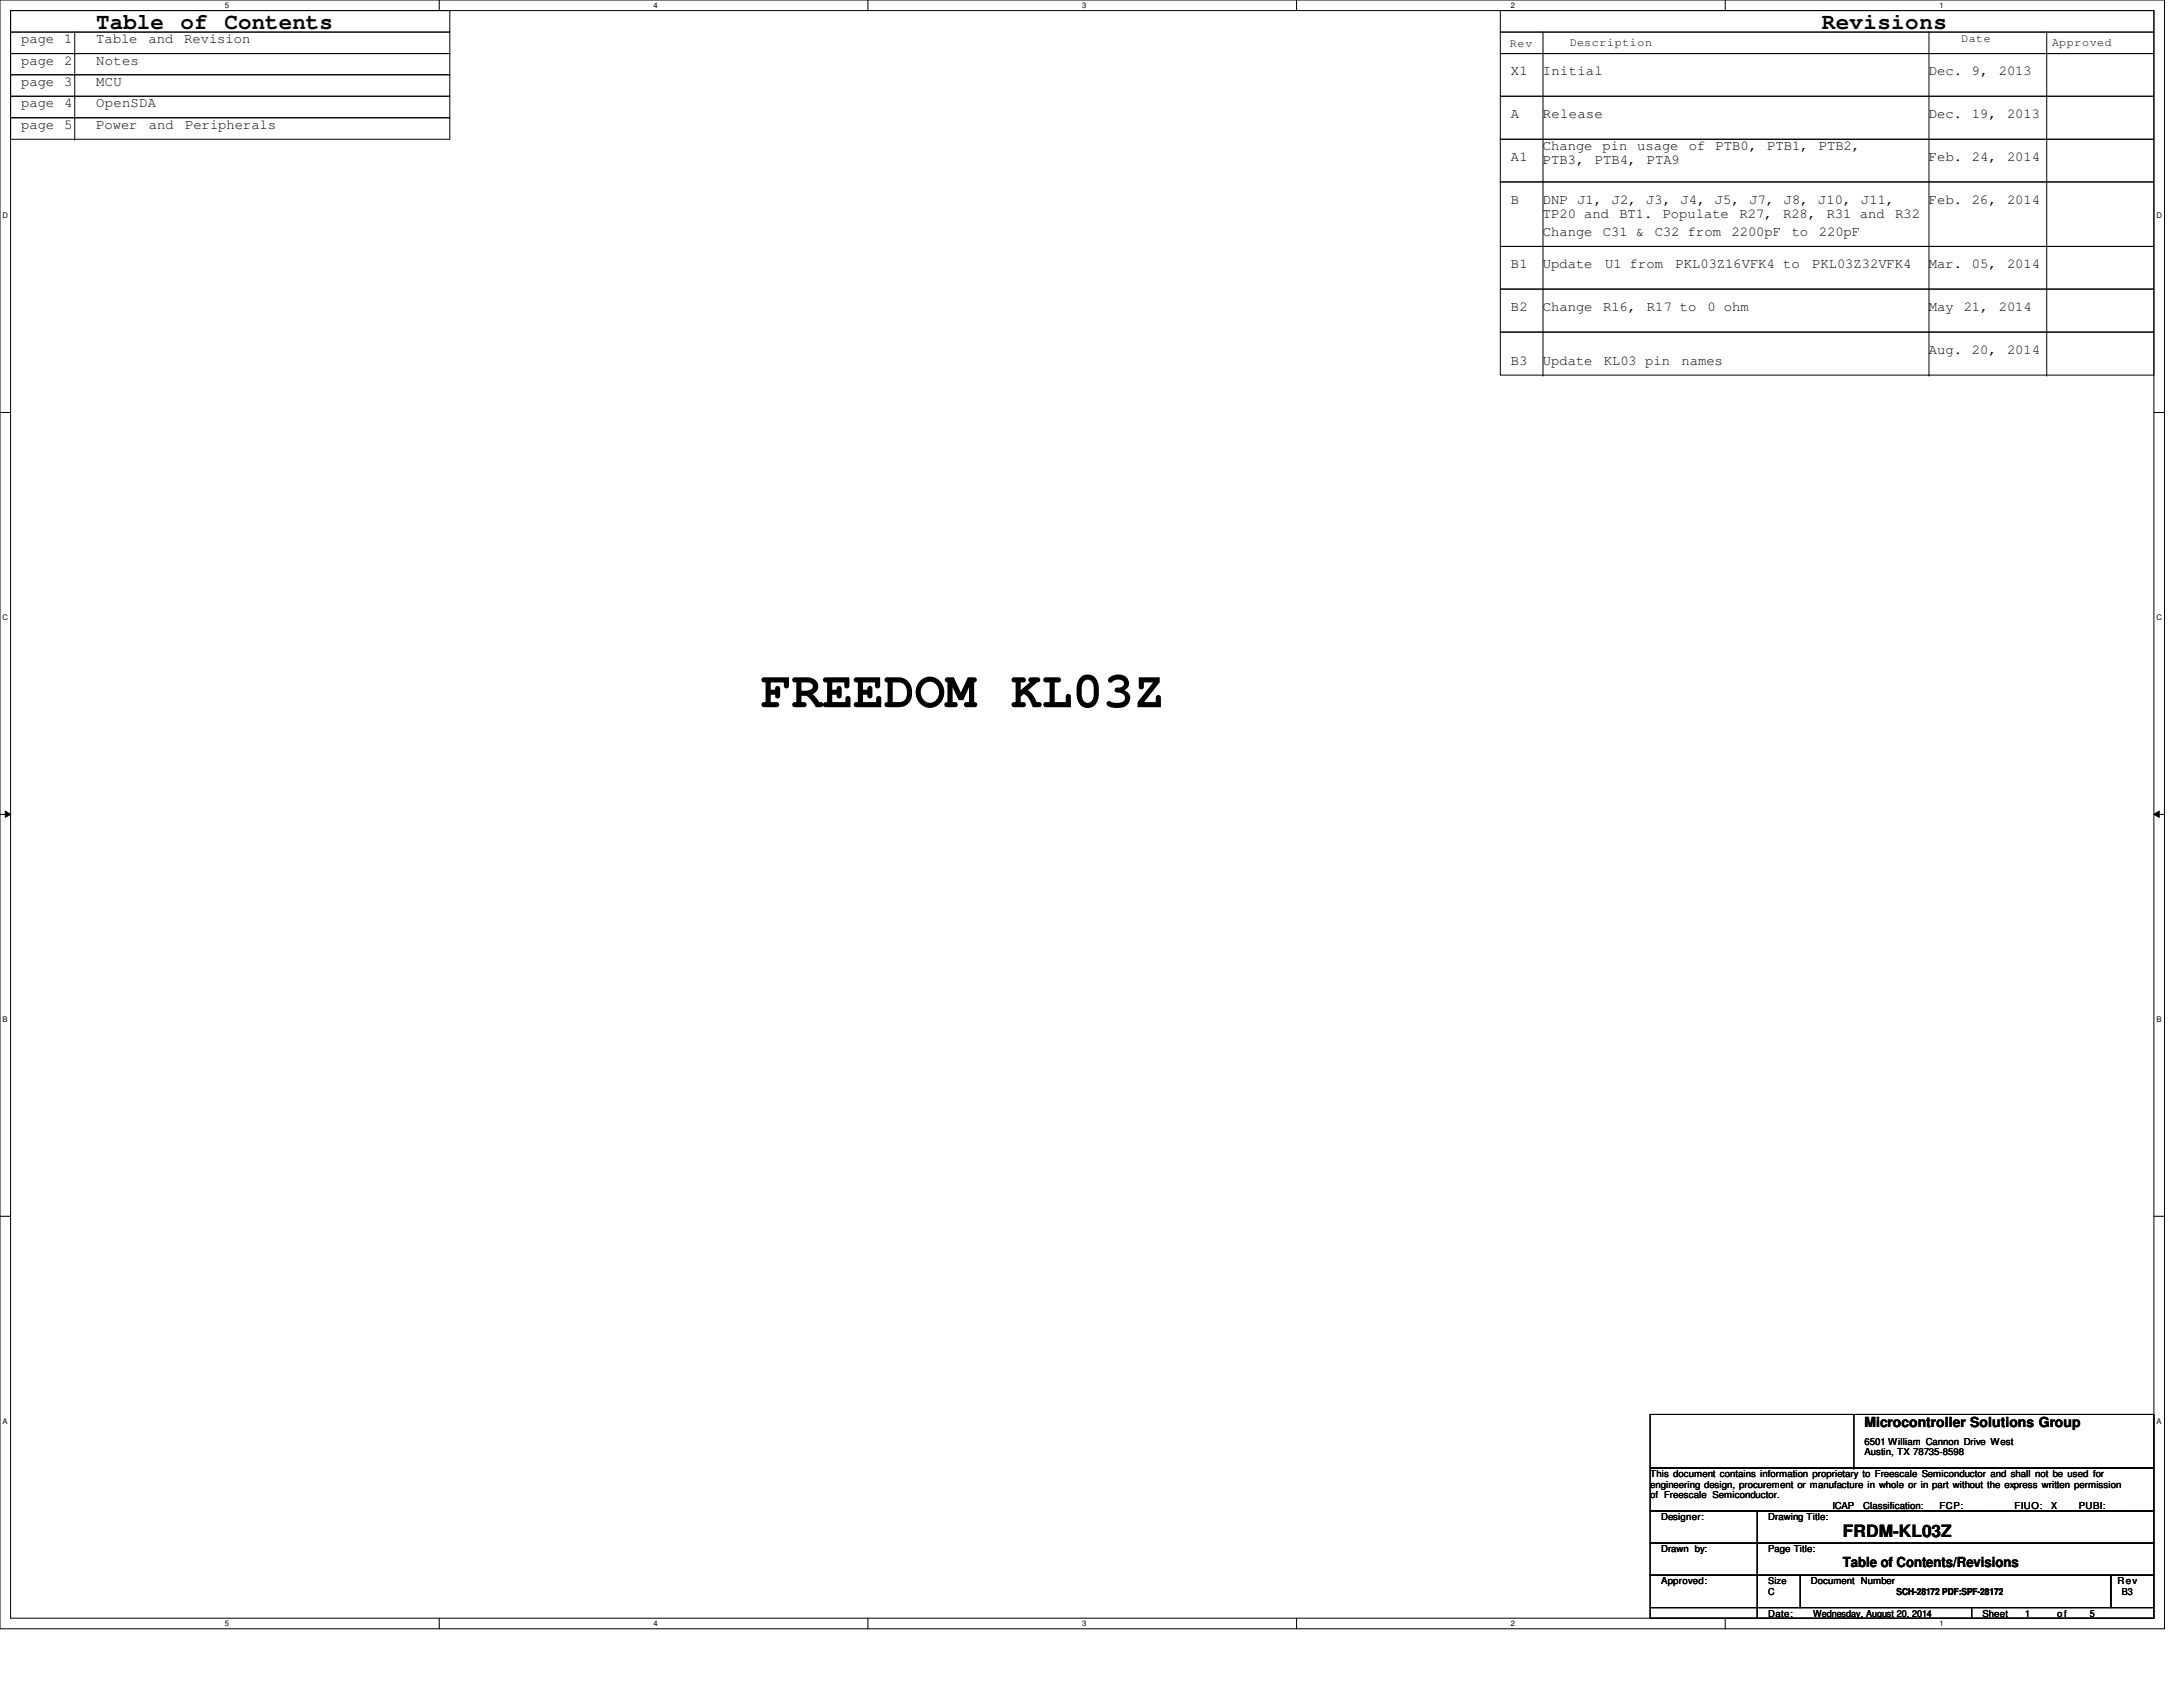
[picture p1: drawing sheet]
<svg xmlns="http://www.w3.org/2000/svg" width="279mm" height="216mm" viewBox="0 0 279 216" stroke-linecap="round" stroke-linejoin="round" font-family="sans-serif">
<defs><g id="words">
<text font-size="6.6" x="97.4" y="90.5">FREEDOM KL03Z</text>
<g font-size="2.9">
<text x="12.3" y="3.8">Table</text>
<text x="23.1" y="3.8">of</text>
<text x="28.7" y="3.8">Contents</text>
<text x="233.2" y="3.8">Revisions</text>
</g>
<text font-size="2.2" x="235.9" y="196.8">FRDM-KL03Z</text>
<g font-size="1.8">
<text x="2.7" y="5.5">page</text>
<text x="8.2" y="5.5">1</text>
<text x="12.3" y="5.5">Table</text>
<text x="19" y="5.5">and</text>
<text x="23.6" y="5.5">Revision</text>
<text x="2.7" y="11">page</text>
<text x="2.7" y="8.3">page</text>
<text x="8.2" y="11">3</text>
<text x="8.2" y="8.3">2</text>
<text x="12.3" y="8.3">Notes</text>
<text x="12.3" y="11">MCU</text>
<text x="193.4" y="9.6">X1</text>
<text x="197.5" y="9.6">Initial</text>
<text x="246.9" y="9.6">Dec.</text>
<text x="252.4" y="9.6">9,</text>
<text x="255.8" y="9.6">2013</text>
<text x="2.7" y="13.7">page</text>
<text x="2.7" y="16.5">page</text>
<text x="8.2" y="13.7">4</text>
<text x="8.2" y="16.5">5</text>
<text x="12.3" y="13.7">OpenSDA</text>
<text x="12.3" y="16.5">Power</text>
<text x="19" y="16.5">and</text>
<text x="23.7" y="16.5">Peripherals</text>
<text x="193.4" y="15.1">A</text>
<text x="197.5" y="15.1">Release</text>
<text x="246.9" y="15.1">Dec.</text>
<text x="252.4" y="15.1">19,</text>
<text x="256.9" y="15.1">2013</text>
<text x="193.4" y="20.6">A1</text>
<text x="197.5" y="19.2">Change</text>
<text x="197.5" y="21">PTB3,</text>
<text x="204.1" y="21">PTB4,</text>
<text x="205.1" y="19.2">pin</text>
<text x="209.6" y="19.2">usage</text>
<text x="210.8" y="21">PTA9</text>
<text x="216.2" y="19.2">of</text>
<text x="219.6" y="19.2">PTB0,</text>
<text x="226.2" y="19.2">PTB1,</text>
<text x="232.8" y="19.2">PTB2,</text>
<text x="246.9" y="20.6">Feb.</text>
<text x="252.4" y="20.6">24,</text>
<text x="256.9" y="20.6">2014</text>
<text x="193.4" y="26.1">B</text>
<text x="197.5" y="26.1">DNP J1, J2, J3, J4, J5, J7, J8, J10,</text>
<text x="197.5" y="27.9">TP20 and</text>
<text x="207.3" y="27.9">BT1.</text>
<text x="212.8" y="27.9">Populate</text>
<text x="222.6" y="27.9">R27,</text>
<text x="228.2" y="27.9">R28,</text>
<text x="233.8" y="27.9">R31 and</text>
<text x="238.2" y="26.1">J11,</text>
<text x="242.6" y="27.9">R32</text>
<text x="246.9" y="26.1">Feb.</text>
<text x="252.4" y="26.1">26,</text>
<text x="256.9" y="26.1">2014</text>
<text x="193.4" y="34.3">B1</text>
<text x="197.5" y="30.2">Change</text>
<text x="197.5" y="34.3">Update</text>
<text x="205.1" y="30.2">C31 &amp;</text>
<text x="205.4" y="34.3">U1 from</text>
<text x="211.8" y="30.2">C32 from</text>
<text x="214.5" y="34.3">PKL03Z16VFK4 to</text>
<text x="221.6" y="30.2">2200pF</text>
<text x="229.3" y="30.2">to</text>
<text x="231.9" y="34.3">PKL03Z32VFK4</text>
<text x="232.8" y="30.2">220pF</text>
<text x="246.9" y="34.3">Mar.</text>
<text x="252.4" y="34.3">05,</text>
<text x="256.9" y="34.3">2014</text>
<text x="193.4" y="39.8">B2</text>
<text x="197.5" y="39.8">Change</text>
<text x="205.2" y="39.8">R16,</text>
<text x="210.8" y="39.8">R17 to</text>
<text x="218.5" y="39.8">0 ohm</text>
<text x="246.9" y="39.8">May</text>
<text x="251.3" y="39.8">21,</text>
<text x="255.8" y="39.8">2014</text>
<text x="193.4" y="46.7">B3</text>
<text x="197.5" y="46.7">Update</text>
<text x="205.3" y="46.7">KL03 pin</text>
<text x="215.2" y="46.7">names</text>
<text x="246.9" y="45.3">Aug.</text>
<text x="252.4" y="45.3">20,</text>
<text x="256.9" y="45.3">2014</text>
<text x="238.6" y="182.7">Microcontroller Solutions Group</text>
<text x="235.9" y="200.5">Table of Contents/Revisions</text>
</g>
<g font-size="1.5">
<text x="200.9" y="5.9">Description</text>
<text x="251" y="5.3">Date</text>
<text x="262.6" y="5.9">Approved</text>
<text x="193.3" y="6">Rev</text>
</g>
<g font-size="1.2">
<text x="238.6" y="184.9">6501 William Cannon Drive West</text>
<text x="211.2" y="189">This document contains information proprietary to Freescale Semiconductor and shall not be used for</text>
<text x="211.2" y="190.4">engineering design, procurement or manufacture in whole or in part without the express written permission</text>
<text x="211.2" y="191.8">of Freescale Semiconductor.</text>
<text x="238.6" y="186.2">Austin, TX 78735-8598</text>
<text x="212.6" y="194.5">Designer:</text>
<text x="226.3" y="194.5">Drawing Title:</text>
<text x="234.5" y="193.2">ICAP</text>
<text x="238.5" y="193.2">Classification:</text>
<text x="248.2" y="193.2">FCP: ____</text>
<text x="257.9" y="193.2">FIUO:</text>
<text x="262.5" y="193.2">X</text>
<text x="266.1" y="193.2">PUBI: ____</text>
<text x="212.6" y="198.6">Drawn by:</text>
<text x="212.6" y="202.7">Approved:</text>
<text x="226.3" y="202.7">Size</text>
<text x="226.3" y="198.6">Page Title:</text>
<text x="231.8" y="202.7">Document Number</text>
<text x="271" y="202.7">Rev</text>
<text x="226.3" y="206.9">Date:</text>
<text x="226.3" y="204.1">C</text>
<text x="232.1" y="206.9">Wednesday, August 20, 2014</text>
<text x="242.7" y="204.1">SCH-28172 PDF:SPF-28172</text>
<text x="253.7" y="206.9">Sheet</text>
<text x="259.2" y="206.9">1</text>
<text x="263.3" y="206.9">of</text>
<text x="267.5" y="206.9">5</text>
<text x="271.6" y="204.1">B3</text>
</g>
<g font-size="1">
<text x="28.8" y="1">5</text>
<text x="83.7" y="1">4</text>
<text x="138.5" y="1">3</text>
<text x="193.4" y="1">2</text>
<text x="248.2" y="1">1</text>
<text x=".3" y="27.9">D</text>
<text x="276" y="27.9">D</text>
<text x=".3" y="79.4">C</text>
<text x="276" y="79.4">C</text>
<text x=".3" y="130.8">B</text>
<text x="276" y="130.8">B</text>
<text x=".3" y="182.2">A</text>
<text x="276" y="182.2">A</text>
<text x="28.8" y="208.1">5</text>
<text x="83.7" y="208.1">4</text>
<text x="138.5" y="208.1">3</text>
<text x="193.4" y="208.1">2</text>
<text x="248.2" y="208.1">1</text>
</g>
</g></defs>
<path d="M0 0h277v208.4h-277zM1.4 1.4h274.3v205.7h-274.3z" fill="none" stroke="#000" stroke-width=".13"/>
<g fill="#fff">
<path d="M28.8 .1h.5v1.1h-.5z"/>
<path d="M28.8 207.2h.5v1.1h-.5z"/>
</g>
<path d="M56.2 0v1.4M56.2 207.1v1.3" fill="none" stroke="#000" stroke-width=".13"/>
<g fill="#fff">
<path d="M83.7 .1h.5v1.1h-.5z"/>
<path d="M83.7 207.2h.5v1.1h-.5z"/>
</g>
<path d="M111.1 0v1.4M111.1 207.1v1.3" fill="none" stroke="#000" stroke-width=".13"/>
<g fill="#fff">
<path d="M138.5 .1h.6v1.1h-.6z"/>
<path d="M138.5 207.2h.6v1.1h-.6z"/>
</g>
<path d="M165.9 0v1.4M165.9 207.1v1.3" fill="none" stroke="#000" stroke-width=".13"/>
<g fill="#fff">
<path d="M193.4 .1h.5v1.1h-.5z"/>
<path d="M193.4 207.2h.5v1.1h-.5z"/>
</g>
<path d="M220.8 0v1.4M220.8 207.1v1.3" fill="none" stroke="#000" stroke-width=".13"/>
<g fill="#fff">
<path d="M248.2 .1h.6v1.1h-.6z"/>
<path d="M248.2 207.2h.6v1.1h-.6z"/>
<path d="M.3 27.1h.8v1.1h-.8z"/>
<path d="M276 27.1h.7v1.1h-.7z"/>
<path d="M.3 78.5h.8v1.1h-.8z"/>
<path d="M276 78.5h.7v1.1h-.7z"/>
</g>
<path d="M0 52.8h1.4M275.7 52.8h1.3" fill="none" stroke="#000" stroke-width=".13"/>
<g fill="#fff">
<path d="M.3 129.9h.7v1.1h-.7z"/>
<path d="M276 129.9h.6v1.1h-.6z"/>
</g>
<path d="M0 104.2h1.4M.7 103.8l.7 .4-.7 .4zM275.7 104.2l.7-.4v.8zM275.7 104.2h1.3" fill="none" stroke="#000" stroke-width=".13"/>
<path d="M.7 103.8l.7 .4-.7 .4zM275.7 104.2l.7-.4v.8z" fill="#000"/>
<g fill="#fff">
<path d="M.3 181.4h.7v1.1h-.7z"/>
<path d="M276 181.4h.6v1.1h-.6z"/>
</g>
<g fill="none" stroke="#000" stroke-width=".13">
<path d="M1.4 1.4h56.2v2.7h-56.2zM1.4 4.1h56.2v2.8h-56.2zM1.4 6.9h56.2v2.7h-56.2zM1.4 9.6h56.2v2.7h-56.2zM1.4 12.3h56.2v2.8h-56.2zM1.4 15.1h56.2v2.7h-56.2zM9.6 6.9h.1M9.6 9.6h.1M9.6 12.3h.1M9.6 15.1h.1M9.6 17.8h.1M9.6 4.1v13.7"/>
<path d="M192 1.4h83.7v2.7h-83.7zM192 4.1h83.7v2.8h-83.7zM192 6.9h83.7v5.4h-83.7zM192 12.3h83.7v5.5h-83.7zM192 17.8h83.7v5.5h-83.7zM197.5 4.1v43.9M246.9 4.1v43.9M262 4.1v43.9M192 23.3h83.7v8.2h-83.7zM192 31.5h83.7v5.5h-83.7zM192 37h83.7v5.5h-83.7zM192 42.5h83.7v5.5h-83.7z"/>
<path d="M197.5 48h.1M246.9 48h.1M262 48h.1M0 155.7h1.4M275.7 155.7h1.3M211.2 193.4h13.7v4.1h-13.7zM211.2 197.5h13.7v4.1h-13.7zM211.2 187.9h64.5v5.5h-64.5zM211.2 181h64.5v6.9h-64.5zM224.9 193.4h50.8v4.1h-50.8zM224.9 197.5h50.8v4.1h-50.8zM237.3 187.9h.1"/>
<path d="M237.3 181v6.9M211.2 201.6h13.7v4.1h-13.7zM211.2 205.7h13.7v1.4h-13.7zM224.9 201.6h5.5v4.1h-5.5zM224.9 205.7h27.4v1.4h-27.4zM230.4 201.6h39.8v4.1h-39.8zM252.3 205.7h23.4v1.4h-23.4zM270.2 201.6h5.5v4.1h-5.5z"/>
</g>
<use href="#words"/>
</svg>
